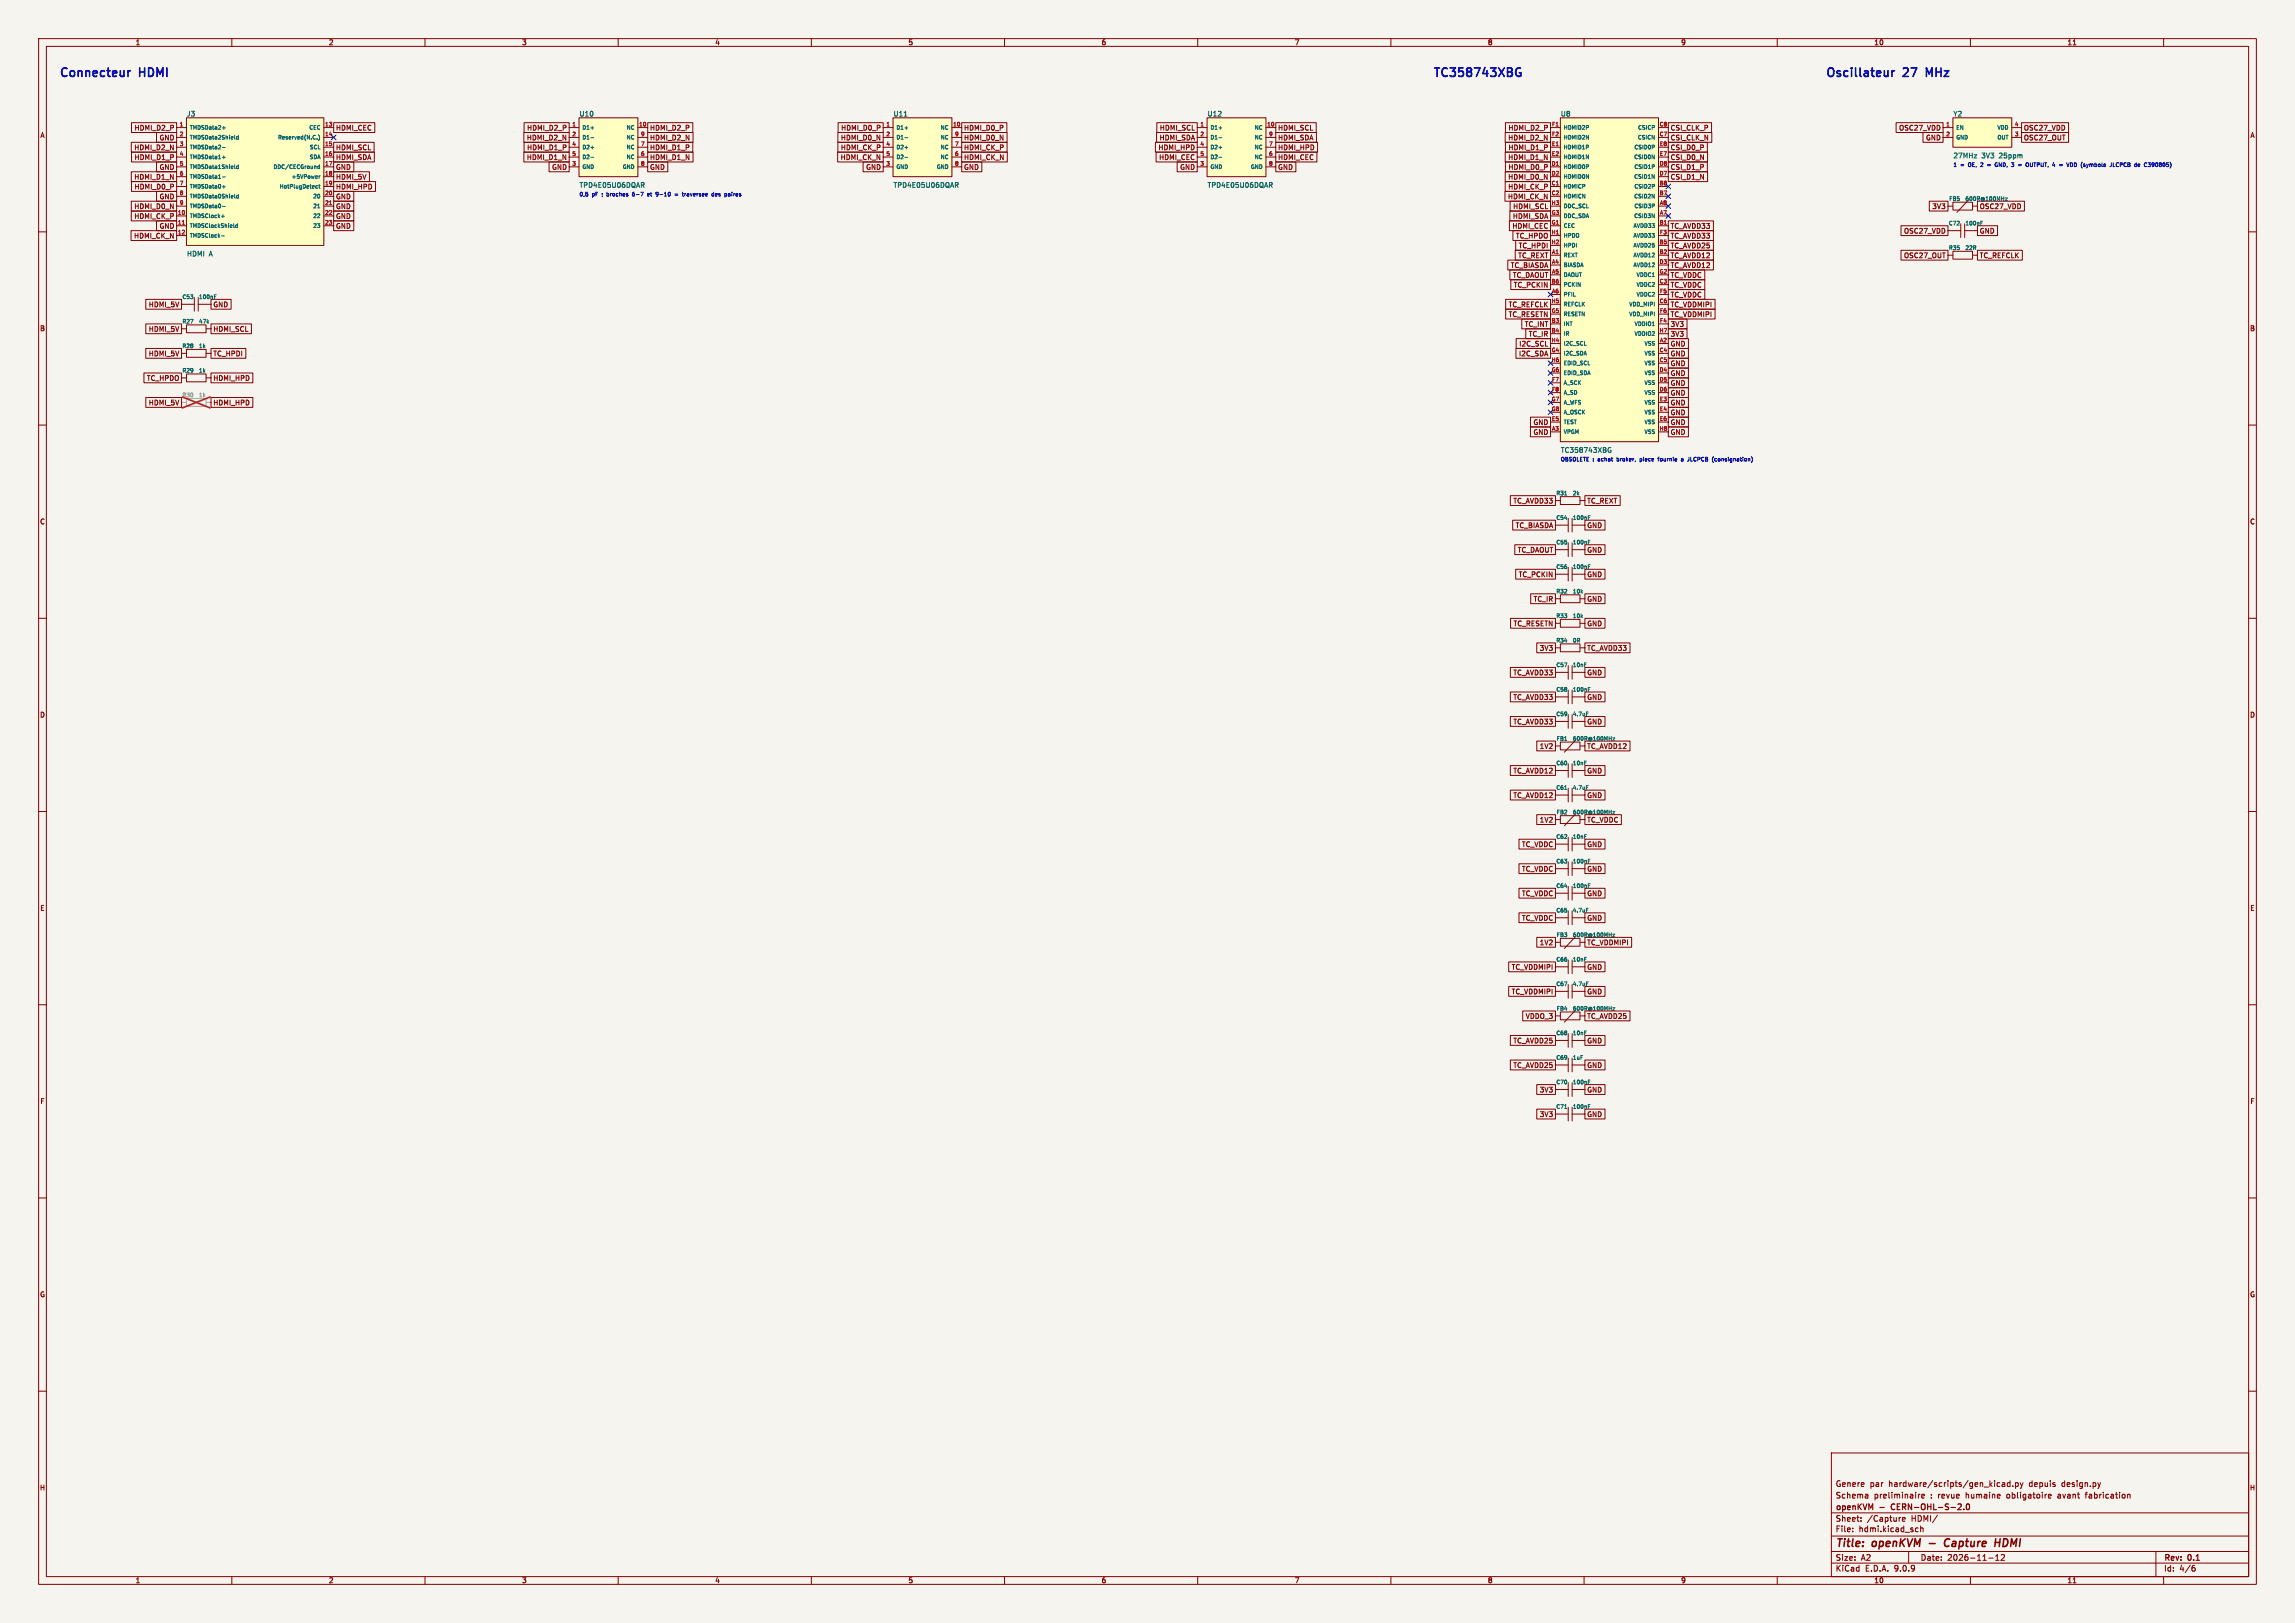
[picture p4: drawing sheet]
<svg xmlns="http://www.w3.org/2000/svg" width="594mm" height="420mm" viewBox="0 0 594 420" stroke-linecap="round" stroke-linejoin="round" font-family="sans-serif">
<defs><g id="words">
<g font-size="3.1" fill="#0000c2">
<text x="15.2" y="20.1">Connecteur</text>
<text x="36.2" y="20.1">HDMI</text>
<text x="370.8" y="20.1">TC358743XBG</text>
<text x="472.4" y="20.1">Oscillateur</text>
<text x="492.8" y="20.1">27</text>
<text x="499.6" y="20.1">MHz</text>
</g>
<g font-size="2.8" fill="#840000">
<text x="475" y="400.9">Title:</text>
<text x="484.7" y="400.9">openKVM</text>
<text x="504.9" y="400.9">Capture</text>
<text x="518.8" y="400.9">HDMI</text>
</g>
<g font-size="2.1" fill="#840000">
<text x="475" y="388">Schema</text>
<text x="475" y="385">Genere</text>
<text x="483.9" y="385">par</text>
<text x="485" y="388">preliminaire</text>
<text x="488.9" y="385">hardware/scripts/gen_kicad.py</text>
<text x="499.7" y="388">: revue</text>
<text x="509.1" y="388">humaine</text>
<text x="519.8" y="388">obligatoire</text>
<text x="525.3" y="385">depuis</text>
<text x="533.2" y="388">avant</text>
<text x="533.9" y="385">design.py</text>
<text x="540.5" y="388">fabrication</text>
<text x="475" y="394">Sheet:</text>
<text x="475" y="391.2">openKVM</text>
<text x="483.2" y="394">/Capture</text>
<text x="486.6" y="391.2">-</text>
<text x="490.2" y="391.2">CERN-OHL-S-2.0</text>
<text x="494.7" y="394">HDMI/</text>
<text x="475" y="396.7">File:</text>
<text x="481.1" y="396.7">hdmi.kicad_sch</text>
<text x="475" y="406.9">KiCad</text>
<text x="475" y="404.1">Size:</text>
<text x="481.7" y="404.1">A2</text>
<text x="482.7" y="406.9">E.D.A.</text>
<text x="490.3" y="406.9">9.0.9</text>
<text x="497" y="404.1">Date:</text>
<text x="504" y="404.1">2026-11-12</text>
<text x="560" y="404.3">Rev:</text>
<text x="560" y="406.9">Id:</text>
<text x="564.1" y="406.9">4/6</text>
<text x="566.4" y="404.3">0.1</text>
</g>
<g font-size="1.8" fill="#840000">
<text x="35" y="11.9">1</text>
<text x="85" y="11.9">2</text>
<text x="135" y="11.9">3</text>
<text x="185" y="11.9">4</text>
<text x="235" y="11.9">5</text>
<text x="285" y="11.9">6</text>
<text x="335" y="11.9">7</text>
<text x="385" y="11.9">8</text>
<text x="435" y="11.9">9</text>
<text x="485" y="11.9">10</text>
<text x="535" y="11.9">11</text>
<text x="10.3" y="35.9">A</text>
<text x="34.7" y="34">HDMI_D2_P</text>
<text x="86.8" y="34">HDMI_CEC</text>
<text x="136.3" y="34">HDMI_D2_P</text>
<text x="168.1" y="34">HDMI_D2_P</text>
<text x="217.6" y="34">HDMI_D0_P</text>
<text x="249.4" y="34">HDMI_D0_P</text>
<text x="300.1" y="34">HDMI_SCL</text>
<text x="330.7" y="34">HDMI_SCL</text>
<text x="390.3" y="34">HDMI_D2_P</text>
<text x="432.3" y="34">CSI_CLK_P</text>
<text x="491.4" y="34">OSC27_VDD</text>
<text x="523.7" y="34">OSC27_VDD</text>
<text x="582.3" y="35.9">A</text>
<text x="34.6" y="39.1">HDMI_D2_N</text>
<text x="34.7" y="41.6">HDMI_D1_P</text>
<text x="41.2" y="36.5">GND</text>
<text x="86.8" y="39.1">HDMI_SCL</text>
<text x="86.8" y="41.6">HDMI_SDA</text>
<text x="136.2" y="41.6">HDMI_D1_N</text>
<text x="136.2" y="36.5">HDMI_D2_N</text>
<text x="136.3" y="39.1">HDMI_D1_P</text>
<text x="168.1" y="39.1">HDMI_D1_P</text>
<text x="168.1" y="41.6">HDMI_D1_N</text>
<text x="168.1" y="36.5">HDMI_D2_N</text>
<text x="217.5" y="41.6">HDMI_CK_N</text>
<text x="217.5" y="39.1">HDMI_CK_P</text>
<text x="217.5" y="36.5">HDMI_D0_N</text>
<text x="249.4" y="36.5">HDMI_D0_N</text>
<text x="249.4" y="39.1">HDMI_CK_P</text>
<text x="249.4" y="41.6">HDMI_CK_N</text>
<text x="299.7" y="39.1">HDMI_HPD</text>
<text x="299.9" y="41.6">HDMI_CEC</text>
<text x="300" y="36.5">HDMI_SDA</text>
<text x="330.7" y="36.5">HDMI_SDA</text>
<text x="330.7" y="41.6">HDMI_CEC</text>
<text x="330.7" y="39.1">HDMI_HPD</text>
<text x="390.2" y="41.6">HDMI_D1_N</text>
<text x="390.2" y="36.5">HDMI_D2_N</text>
<text x="390.3" y="39.1">HDMI_D1_P</text>
<text x="432.3" y="41.6">CSI_D0_N</text>
<text x="432.3" y="39.1">CSI_D0_P</text>
<text x="432.3" y="36.5">CSI_CLK_N</text>
<text x="498.4" y="36.5">GND</text>
<text x="523.7" y="36.5">OSC27_OUT</text>
<text x="34.6" y="46.7">HDMI_D1_N</text>
<text x="41.2" y="44.1">GND</text>
<text x="86.8" y="44.1">GND</text>
<text x="86.8" y="46.7">HDMI_5V</text>
<text x="142.8" y="44.1">GND</text>
<text x="168.1" y="44.1">GND</text>
<text x="224" y="44.1">GND</text>
<text x="249.4" y="44.1">GND</text>
<text x="305.3" y="44.1">GND</text>
<text x="330.7" y="44.1">GND</text>
<text x="390.2" y="46.7">HDMI_D0_N</text>
<text x="390.3" y="44.1">HDMI_D0_P</text>
<text x="432.3" y="46.7">CSI_D1_N</text>
<text x="432.3" y="44.1">CSI_D1_P</text>
<text x="34.7" y="49.2">HDMI_D0_P</text>
<text x="41.2" y="51.8">GND</text>
<text x="86.8" y="49.2">HDMI_HPD</text>
<text x="86.8" y="51.8">GND</text>
<text x="390.2" y="51.8">HDMI_CK_N</text>
<text x="390.2" y="49.2">HDMI_CK_P</text>
<text x="34.6" y="54.3">HDMI_D0_N</text>
<text x="34.6" y="56.8">HDMI_CK_P</text>
<text x="41.2" y="59.4">GND</text>
<text x="86.8" y="54.3">GND</text>
<text x="86.8" y="56.8">GND</text>
<text x="86.8" y="59.4">GND</text>
<text x="391.3" y="59.4">HDMI_CEC</text>
<text x="391.4" y="56.8">HDMI_SDA</text>
<text x="391.5" y="54.3">HDMI_SCL</text>
<text x="432.3" y="59.4">TC_AVDD33</text>
<text x="500" y="54.3">3V3</text>
<text x="512.3" y="54.3">OSC27_VDD</text>
<text x="34.6" y="61.9">HDMI_CK_N</text>
<text x="392.2" y="61.9">TC_HPDO</text>
<text x="393" y="64.5">TC_HPDI</text>
<text x="432.3" y="64.5">TC_AVDD25</text>
<text x="432.3" y="61.9">TC_AVDD33</text>
<text x="492.7" y="60.6">OSC27_VDD</text>
<text x="512.3" y="60.6">GND</text>
<text x="390.9" y="69.5">TC_BIASDA</text>
<text x="392.8" y="67">TC_REXT</text>
<text x="432.3" y="67">TC_AVDD12</text>
<text x="432.3" y="69.5">TC_AVDD12</text>
<text x="492.7" y="67">OSC27_OUT</text>
<text x="512.3" y="67">TC_REFCLK</text>
<text x="391.4" y="72.1">TC_DAOUT</text>
<text x="391.7" y="74.6">TC_PCKIN</text>
<text x="432.3" y="74.6">TC_VDDC</text>
<text x="432.3" y="77.2">TC_VDDC</text>
<text x="432.3" y="72.1">TC_VDDC</text>
<text x="38.4" y="79.7">HDMI_5V</text>
<text x="55.1" y="79.7">GND</text>
<text x="390.4" y="79.7">TC_REFCLK</text>
<text x="390.4" y="82.2">TC_RESETN</text>
<text x="432.3" y="79.7">TC_VDDMIPI</text>
<text x="432.3" y="82.2">TC_VDDMIPI</text>
<text x="10.3" y="85.9">B</text>
<text x="38.4" y="86">HDMI_5V</text>
<text x="55.1" y="86">HDMI_SCL</text>
<text x="393.1" y="89.9">I2C_SCL</text>
<text x="394.5" y="84.8">TC_INT</text>
<text x="395.6" y="87.3">TC_IR</text>
<text x="432.3" y="84.8">3V3</text>
<text x="432.3" y="89.9">GND</text>
<text x="432.3" y="87.3">3V3</text>
<text x="582.3" y="85.9">B</text>
<text x="38.4" y="92.4">HDMI_5V</text>
<text x="55.1" y="92.4">TC_HPDI</text>
<text x="393" y="92.4">I2C_SDA</text>
<text x="432.3" y="92.4">GND</text>
<text x="432.3" y="94.9">GND</text>
<text x="37.9" y="98.7">TC_HPDO</text>
<text x="55.1" y="98.7">HDMI_HPD</text>
<text x="432.3" y="97.5">GND</text>
<text x="432.3" y="100">GND</text>
<text x="38.4" y="105.1">HDMI_5V</text>
<text x="55.1" y="105.1">HDMI_HPD</text>
<text x="432.3" y="105.1">GND</text>
<text x="432.3" y="107.6">GND</text>
<text x="432.3" y="102.6">GND</text>
<text x="396.8" y="112.7">GND</text>
<text x="396.8" y="110.2">GND</text>
<text x="432.3" y="110.2">GND</text>
<text x="432.3" y="112.7">GND</text>
<text x="391.6" y="130.5">TC_AVDD33</text>
<text x="410.7" y="130.5">TC_REXT</text>
<text x="10.3" y="135.9">C</text>
<text x="392.2" y="136.8">TC_BIASDA</text>
<text x="410.7" y="136.8">GND</text>
<text x="582.3" y="135.9">C</text>
<text x="392.7" y="143.2">TC_DAOUT</text>
<text x="410.7" y="143.2">GND</text>
<text x="393" y="149.5">TC_PCKIN</text>
<text x="410.7" y="149.5">GND</text>
<text x="396.8" y="155.9">TC_IR</text>
<text x="410.7" y="155.9">GND</text>
<text x="391.6" y="162.2">TC_RESETN</text>
<text x="410.7" y="162.2">GND</text>
<text x="398.4" y="168.6">3V3</text>
<text x="410.7" y="168.6">TC_AVDD33</text>
<text x="391.6" y="174.9">TC_AVDD33</text>
<text x="410.7" y="174.9">GND</text>
<text x="10.3" y="185.9">D</text>
<text x="391.6" y="181.3">TC_AVDD33</text>
<text x="410.7" y="181.3">GND</text>
<text x="582.3" y="185.9">D</text>
<text x="391.6" y="187.6">TC_AVDD33</text>
<text x="410.7" y="187.6">GND</text>
<text x="398.4" y="194">1V2</text>
<text x="410.7" y="194">TC_AVDD12</text>
<text x="391.6" y="200.3">TC_AVDD12</text>
<text x="410.7" y="200.3">GND</text>
<text x="391.6" y="206.7">TC_AVDD12</text>
<text x="410.7" y="206.7">GND</text>
<text x="398.4" y="213">1V2</text>
<text x="410.7" y="213">TC_VDDC</text>
<text x="393.8" y="219.4">TC_VDDC</text>
<text x="410.7" y="219.4">GND</text>
<text x="393.8" y="225.7">TC_VDDC</text>
<text x="410.7" y="225.7">GND</text>
<text x="393.8" y="232.1">TC_VDDC</text>
<text x="410.7" y="232.1">GND</text>
<text x="10.3" y="235.9">E</text>
<text x="393.8" y="238.4">TC_VDDC</text>
<text x="410.7" y="238.4">GND</text>
<text x="582.3" y="235.9">E</text>
<text x="398.4" y="244.8">1V2</text>
<text x="410.7" y="244.8">TC_VDDMIPI</text>
<text x="391.1" y="251.1">TC_VDDMIPI</text>
<text x="410.7" y="251.1">GND</text>
<text x="391.1" y="257.5">TC_VDDMIPI</text>
<text x="410.7" y="257.5">GND</text>
<text x="394.8" y="263.8">VDDO_3</text>
<text x="410.7" y="263.8">TC_AVDD25</text>
<text x="391.6" y="270.2">TC_AVDD25</text>
<text x="410.7" y="270.2">GND</text>
<text x="391.6" y="276.5">TC_AVDD25</text>
<text x="410.7" y="276.5">GND</text>
<text x="10.3" y="285.9">F</text>
<text x="398.4" y="282.9">3V3</text>
<text x="410.7" y="282.9">GND</text>
<text x="582.3" y="285.9">F</text>
<text x="398.4" y="289.2">3V3</text>
<text x="410.7" y="289.2">GND</text>
<text x="10.3" y="335.9">G</text>
<text x="582.3" y="335.9">G</text>
<text x="10.2" y="385.9">H</text>
<text x="582.2" y="385.9">H</text>
<text x="35" y="409.9">1</text>
<text x="85" y="409.9">2</text>
<text x="135" y="409.9">3</text>
<text x="185" y="409.9">4</text>
<text x="235" y="409.9">5</text>
<text x="285" y="409.9">6</text>
<text x="335" y="409.9">7</text>
<text x="385" y="409.9">8</text>
<text x="435" y="409.9">9</text>
<text x="485" y="409.9">10</text>
<text x="535" y="409.9">11</text>
</g>
<g font-size="1.8" fill="#006464">
<text x="48.3" y="30.3">J3</text>
<text x="149.9" y="30.3">U10</text>
<text x="231.1" y="30.3">U11</text>
<text x="312.4" y="30.3">U12</text>
<text x="403.9" y="30.3">U8</text>
<text x="505.5" y="30.3">Y2</text>
<text x="505.5" y="41.2">27MHz</text>
<text x="512.9" y="41.2">3V3</text>
<text x="149.9" y="48.8">TPD4E05U06DQAR</text>
<text x="231.1" y="48.8">TPD4E05U06DQAR</text>
<text x="312.4" y="48.8">TPD4E05U06DQAR</text>
<text x="48.3" y="66.6">HDMI</text>
<text x="54.1" y="66.6">A</text>
<text x="403.9" y="117.4">TC358743XBG</text>
</g>
<text font-size="1.8" fill="#0000c2" x="517.5" y="41.2">25ppm</text>
<g font-size="1.4" fill="#a90000">
<text x="46.4" y="32.8">1</text>
<text x="46.4" y="35.3">2</text>
<text x="84" y="32.8">13</text>
<text x="84" y="35.3">14</text>
<text x="148" y="32.8">1</text>
<text x="148" y="35.3">2</text>
<text x="165.3" y="32.8">10</text>
<text x="165.8" y="35.3">9</text>
<text x="229.3" y="32.8">1</text>
<text x="229.3" y="35.3">2</text>
<text x="246.6" y="32.8">10</text>
<text x="247" y="35.3">9</text>
<text x="310.5" y="32.8">1</text>
<text x="310.5" y="35.3">2</text>
<text x="327.8" y="32.8">10</text>
<text x="328.3" y="35.3">9</text>
<text x="401.6" y="32.8">F1</text>
<text x="401.6" y="35.3">F2</text>
<text x="429.4" y="32.8">C8</text>
<text x="429.4" y="35.3">C7</text>
<text x="503.6" y="32.8">1</text>
<text x="503.6" y="35.3">2</text>
<text x="521.4" y="32.8">4</text>
<text x="521.4" y="35.3">3</text>
<text x="46.4" y="37.8">3</text>
<text x="46.4" y="40.4">4</text>
<text x="84" y="37.8">15</text>
<text x="84" y="40.4">16</text>
<text x="148" y="37.8">4</text>
<text x="148" y="40.4">5</text>
<text x="165.8" y="37.8">7</text>
<text x="165.8" y="40.4">6</text>
<text x="229.3" y="37.8">4</text>
<text x="229.3" y="40.4">5</text>
<text x="247" y="37.8">7</text>
<text x="247" y="40.4">6</text>
<text x="310.5" y="37.8">4</text>
<text x="310.5" y="40.4">5</text>
<text x="328.3" y="37.8">7</text>
<text x="328.3" y="40.4">6</text>
<text x="401.5" y="37.8">E1</text>
<text x="401.5" y="40.4">E2</text>
<text x="429.5" y="37.8">E8</text>
<text x="429.5" y="40.4">E7</text>
<text x="46.4" y="42.9">5</text>
<text x="46.4" y="45.5">6</text>
<text x="84" y="42.9">17</text>
<text x="84" y="45.5">18</text>
<text x="148" y="42.9">3</text>
<text x="165.8" y="42.9">8</text>
<text x="229.3" y="42.9">3</text>
<text x="247" y="42.9">8</text>
<text x="310.5" y="42.9">3</text>
<text x="328.3" y="42.9">8</text>
<text x="401.5" y="42.9">D1</text>
<text x="401.5" y="45.5">D2</text>
<text x="429.4" y="42.9">D8</text>
<text x="429.4" y="45.5">D7</text>
<text x="46.4" y="48">7</text>
<text x="46.4" y="50.5">8</text>
<text x="46.4" y="53.1">9</text>
<text x="84" y="48">19</text>
<text x="84" y="50.5">20</text>
<text x="84" y="53.1">21</text>
<text x="401.5" y="53.1">H3</text>
<text x="401.5" y="48">C1</text>
<text x="401.5" y="50.5">C2</text>
<text x="429.4" y="48">B8</text>
<text x="429.4" y="50.5">B7</text>
<text x="429.5" y="53.1">A8</text>
<text x="45.9" y="55.6">10</text>
<text x="45.9" y="58.2">11</text>
<text x="84" y="55.6">22</text>
<text x="84" y="58.2">23</text>
<text x="401.5" y="55.6">G3</text>
<text x="401.5" y="58.2">G1</text>
<text x="429.4" y="58.2">B1</text>
<text x="429.5" y="55.6">A7</text>
<text x="45.9" y="60.7">12</text>
<text x="401.5" y="60.7">H1</text>
<text x="401.5" y="63.2">H2</text>
<text x="401.6" y="65.8">A1</text>
<text x="429.4" y="63.2">B5</text>
<text x="429.4" y="65.8">B2</text>
<text x="429.5" y="60.7">F3</text>
<text x="401.6" y="68.3">A4</text>
<text x="401.6" y="70.9">A5</text>
<text x="429.4" y="68.3">D3</text>
<text x="429.4" y="70.9">G2</text>
<text x="401.5" y="73.4">B6</text>
<text x="401.6" y="75.9">A6</text>
<text x="429.4" y="73.4">C3</text>
<text x="429.5" y="75.9">F5</text>
<text x="401.5" y="78.5">H5</text>
<text x="401.5" y="81">G5</text>
<text x="401.5" y="83.6">B3</text>
<text x="429.4" y="78.5">C6</text>
<text x="429.5" y="81">F6</text>
<text x="429.5" y="83.6">F4</text>
<text x="401.5" y="88.6">H4</text>
<text x="401.5" y="86.1">B4</text>
<text x="429.4" y="86.1">H7</text>
<text x="429.5" y="88.6">A2</text>
<text x="401.5" y="93.7">H6</text>
<text x="401.5" y="91.2">G4</text>
<text x="429.4" y="91.2">C4</text>
<text x="429.4" y="93.7">C5</text>
<text x="401.5" y="96.3">G6</text>
<text x="401.6" y="98.8">F7</text>
<text x="401.6" y="101.3">F8</text>
<text x="429.4" y="96.3">D4</text>
<text x="429.4" y="98.8">D5</text>
<text x="429.4" y="101.3">D6</text>
<text x="401.5" y="103.9">G7</text>
<text x="401.5" y="106.4">G8</text>
<text x="429.5" y="103.9">E3</text>
<text x="429.5" y="106.4">E4</text>
<text x="401.5" y="109">E5</text>
<text x="401.6" y="111.5">A3</text>
<text x="429.4" y="111.5">H8</text>
<text x="429.5" y="109">E6</text>
</g>
<g font-size="1.4" fill="#006464">
<text x="49" y="33.7">TMDSData2+</text>
<text x="79.9" y="33.7">CEC</text>
<text x="150.6" y="33.7">D1+</text>
<text x="162" y="33.7">NC</text>
<text x="231.9" y="33.7">D1+</text>
<text x="243.3" y="33.7">NC</text>
<text x="313.2" y="33.7">D1+</text>
<text x="324.6" y="33.7">NC</text>
<text x="404.6" y="33.7">HDMID2P</text>
<text x="423.8" y="33.7">CSICP</text>
<text x="506.2" y="33.7">EN</text>
<text x="516.8" y="33.7">VDD</text>
<text x="49" y="36.3">TMDSData2Shield</text>
<text x="49" y="38.8">TMDSData2-</text>
<text x="49" y="41.4">TMDSData1+</text>
<text x="71.8" y="36.3">Reserved(N.C.)</text>
<text x="80" y="41.4">SDA</text>
<text x="80" y="38.8">SCL</text>
<text x="150.6" y="36.3">D1-</text>
<text x="150.6" y="38.8">D2+</text>
<text x="150.6" y="41.4">D2-</text>
<text x="162" y="36.3">NC</text>
<text x="162" y="38.8">NC</text>
<text x="162" y="41.4">NC</text>
<text x="231.9" y="36.3">D1-</text>
<text x="231.9" y="38.8">D2+</text>
<text x="231.9" y="41.4">D2-</text>
<text x="243.3" y="36.3">NC</text>
<text x="243.3" y="38.8">NC</text>
<text x="243.3" y="41.4">NC</text>
<text x="313.2" y="36.3">D1-</text>
<text x="313.2" y="38.8">D2+</text>
<text x="313.2" y="41.4">D2-</text>
<text x="324.6" y="36.3">NC</text>
<text x="324.6" y="38.8">NC</text>
<text x="324.6" y="41.4">NC</text>
<text x="404.6" y="36.3">HDMID2N</text>
<text x="404.6" y="38.8">HDMID1P</text>
<text x="404.6" y="41.4">HDMID1N</text>
<text x="422.8" y="41.4">CSID0N</text>
<text x="422.9" y="38.8">CSID0P</text>
<text x="423.8" y="36.3">CSICN</text>
<text x="506.2" y="36.3">GND</text>
<text x="516.8" y="36.3">OUT</text>
<text x="49" y="43.9">TMDSData1Shield</text>
<text x="49" y="46.4">TMDSData1-</text>
<text x="70.6" y="43.9">DDC/CECGround</text>
<text x="75.3" y="46.4">+5VPower</text>
<text x="150.6" y="43.9">GND</text>
<text x="161" y="43.9">GND</text>
<text x="231.9" y="43.9">GND</text>
<text x="242.3" y="43.9">GND</text>
<text x="313.2" y="43.9">GND</text>
<text x="323.6" y="43.9">GND</text>
<text x="404.6" y="43.9">HDMID0P</text>
<text x="404.6" y="46.4">HDMID0N</text>
<text x="422.8" y="46.4">CSID1N</text>
<text x="422.9" y="43.9">CSID1P</text>
<text x="49" y="49">TMDSData0+</text>
<text x="49" y="51.5">TMDSData0Shield</text>
<text x="72.2" y="49">HotPlugDetect</text>
<text x="80.9" y="51.5">20</text>
<text x="404.6" y="49">HDMICP</text>
<text x="404.6" y="51.5">HDMICN</text>
<text x="422.8" y="51.5">CSID2N</text>
<text x="422.9" y="49">CSID2P</text>
<text x="504.4" y="52.2">FB5</text>
<text x="508.6" y="52.2">600R@100MHz</text>
<text x="49" y="54.1">TMDSData0-</text>
<text x="49" y="56.6">TMDSClock+</text>
<text x="49" y="59.1">TMDSClockShield</text>
<text x="80.9" y="54.1">21</text>
<text x="80.9" y="56.6">22</text>
<text x="80.9" y="59.1">23</text>
<text x="404.6" y="54.1">DDC_SCL</text>
<text x="404.6" y="56.6">DDC_SDA</text>
<text x="404.6" y="59.1">CEC</text>
<text x="422.6" y="59.1">AVDD33</text>
<text x="422.8" y="56.6">CSID3N</text>
<text x="422.9" y="54.1">CSID3P</text>
<text x="504.3" y="58.5">C72</text>
<text x="508.6" y="58.5">100nF</text>
<text x="49" y="61.7">TMDSClock-</text>
<text x="404.6" y="61.7">HPDO</text>
<text x="404.6" y="64.2">HPDI</text>
<text x="422.6" y="61.7">AVDD33</text>
<text x="422.6" y="64.2">AVDD25</text>
<text x="504.3" y="64.9">R35</text>
<text x="508.6" y="64.9">22R</text>
<text x="404.6" y="66.8">REXT</text>
<text x="404.6" y="69.3">BIASDA</text>
<text x="404.6" y="71.8">DAOUT</text>
<text x="422.6" y="66.8">AVDD12</text>
<text x="422.6" y="69.3">AVDD12</text>
<text x="423.4" y="71.8">VDDC1</text>
<text x="47.1" y="77.6">C53</text>
<text x="51.4" y="77.6">100nF</text>
<text x="404.6" y="74.4">PCKIN</text>
<text x="404.6" y="76.9">PFIL</text>
<text x="423.4" y="74.4">VDDC2</text>
<text x="423.4" y="76.9">VDDC2</text>
<text x="47.1" y="83.9">R27</text>
<text x="51.4" y="83.9">47k</text>
<text x="404.6" y="79.5">REFCLK</text>
<text x="404.6" y="82">RESETN</text>
<text x="421.5" y="79.5">VDD_MIPI</text>
<text x="421.5" y="82">VDD_MIPI</text>
<text x="404.6" y="84.5">INT</text>
<text x="404.6" y="87.1">IR</text>
<text x="404.6" y="89.6">I2C_SCL</text>
<text x="422.9" y="84.5">VDDIO1</text>
<text x="422.9" y="87.1">VDDIO2</text>
<text x="425.5" y="89.6">VSS</text>
<text x="47.1" y="90.3">R28</text>
<text x="51.4" y="90.3">1k</text>
<text x="404.6" y="92.2">I2C_SDA</text>
<text x="404.6" y="94.7">EDID_SCL</text>
<text x="425.5" y="92.2">VSS</text>
<text x="425.5" y="94.7">VSS</text>
<text x="47.1" y="96.6">R29</text>
<text x="51.4" y="96.6">1k</text>
<text x="404.6" y="97.2">EDID_SDA</text>
<text x="404.6" y="99.8">A_SCK</text>
<text x="425.5" y="97.2">VSS</text>
<text x="425.5" y="99.8">VSS</text>
<text x="404.6" y="102.3">A_SD</text>
<text x="404.6" y="104.9">A_WFS</text>
<text x="404.6" y="107.4">A_OSCK</text>
<text x="425.5" y="102.3">VSS</text>
<text x="425.5" y="104.9">VSS</text>
<text x="425.5" y="107.4">VSS</text>
<text x="404.6" y="109.9">TEST</text>
<text x="404.6" y="112.5">VPGM</text>
<text x="425.5" y="109.9">VSS</text>
<text x="425.5" y="112.5">VSS</text>
<text x="402.7" y="128.4">R31</text>
<text x="407" y="128.4">2k</text>
<text x="402.7" y="134.7">C54</text>
<text x="407" y="134.7">100nF</text>
<text x="402.7" y="141.1">C55</text>
<text x="407" y="141.1">100nF</text>
<text x="402.7" y="147.4">C56</text>
<text x="407" y="147.4">100nF</text>
<text x="402.7" y="153.8">R32</text>
<text x="407" y="153.8">10k</text>
<text x="402.7" y="160.1">R33</text>
<text x="407" y="160.1">10k</text>
<text x="402.7" y="166.5">R34</text>
<text x="407" y="166.5">0R</text>
<text x="402.7" y="172.8">C57</text>
<text x="407" y="172.8">10nF</text>
<text x="402.7" y="179.2">C58</text>
<text x="407" y="179.2">100nF</text>
<text x="402.7" y="185.5">C59</text>
<text x="407" y="185.5">4.7uF</text>
<text x="402.8" y="191.9">FB1</text>
<text x="407" y="191.9">600R@100MHz</text>
<text x="402.7" y="198.2">C60</text>
<text x="407" y="198.2">10nF</text>
<text x="402.7" y="204.6">C61</text>
<text x="407" y="204.6">4.7uF</text>
<text x="402.8" y="210.9">FB2</text>
<text x="407" y="210.9">600R@100MHz</text>
<text x="402.7" y="217.3">C62</text>
<text x="407" y="217.3">10nF</text>
<text x="402.7" y="223.6">C63</text>
<text x="407" y="223.6">100nF</text>
<text x="402.7" y="230">C64</text>
<text x="407" y="230">100nF</text>
<text x="402.7" y="236.3">C65</text>
<text x="407" y="236.3">4.7uF</text>
<text x="402.8" y="242.7">FB3</text>
<text x="407" y="242.7">600R@100MHz</text>
<text x="402.7" y="249">C66</text>
<text x="407" y="249">10nF</text>
<text x="402.7" y="255.4">C67</text>
<text x="407" y="255.4">4.7uF</text>
<text x="402.8" y="261.7">FB4</text>
<text x="407" y="261.7">600R@100MHz</text>
<text x="402.7" y="268.1">C68</text>
<text x="407" y="268.1">10nF</text>
<text x="402.7" y="274.4">C69</text>
<text x="407" y="274.4">1uF</text>
<text x="402.7" y="280.8">C70</text>
<text x="407" y="280.8">100nF</text>
<text x="402.7" y="287.1">C71</text>
<text x="407" y="287.1">100nF</text>
</g>
<g font-size="1.4" fill="#0000c2">
<text x="505.5" y="43.3">1</text>
<text x="507.4" y="43.3">=</text>
<text x="509.7" y="43.3">OE,</text>
<text x="513.1" y="43.3">2</text>
<text x="517.4" y="43.3">GND,</text>
<text x="523.9" y="43.3">=</text>
<text x="526.1" y="43.3">OUTPUT,</text>
<text x="533.3" y="43.3">4</text>
<text x="535.3" y="43.3">=</text>
<text x="537.5" y="43.3">VDD (symbole</text>
<text x="549.2" y="43.3">JLCPCB</text>
<text x="555.8" y="43.3">de</text>
<text x="558.6" y="43.3">C390805)</text>
<text x="149.9" y="50.9">0,5</text>
<text x="153.3" y="50.9">pF</text>
<text x="156" y="50.9">;</text>
<text x="157.5" y="50.9">broches</text>
<text x="164.4" y="50.9">6-7</text>
<text x="168.6" y="50.9">et</text>
<text x="171" y="50.9">9-10</text>
<text x="176.1" y="50.9">=</text>
<text x="178.4" y="50.9">traversee</text>
<text x="186.3" y="50.9">des</text>
<text x="189.9" y="50.9">paires</text>
<text x="403.9" y="119.5">OBSOLETE :</text>
<text x="413.8" y="119.5">achat</text>
<text x="419" y="119.5">broker,</text>
<text x="425.2" y="119.5">piece</text>
<text x="430.1" y="119.5">fournie</text>
<text x="436.4" y="119.5">a</text>
<text x="438.3" y="119.5">JLCPCB</text>
<text x="444.9" y="119.5">(consignation)</text>
</g>
<g font-size="1.4" fill="#939391">
<text x="47.1" y="103">R30</text>
<text x="51.4" y="103">1k</text>
</g>
</g></defs>
<path d="M0 0h594v420h-594z" fill="#f5f4ef" stroke="#f5f4ef" stroke-width=".26"/>
<g fill="none" stroke="#840000" stroke-width=".26">
<path d="M10 10h574v400h-574zM12 12h570v396h-570zM60 10v2M110 10v2M160 10v2M210 10v2M260 10v2M310 10v2M360 10v2M410 10v2M460 10v2M510 10v2"/>
<path d="M536.6 11.6h.7M560 10v2M10 60h2M582 60h2M47 91.4h1.3M48.3 90.4h5v2.1h-5zM53.3 91.4h1.3M10 110h2M582 110h2M402.6 148.6h3.3M405.9 146.8v3.6M406.9 146.8v3.6"/>
<path d="M406.9 148.6h3.3M10 160h2M582 160h2M10 210h2M582 210h2M10 260h2M582 260h2M10 310h2M582 310h2M10 360h2M474 376h108v32h-108zM582 360h2"/>
<path d="M474 397.5h108M474 391.5h108M479.5 396.2v.2M479.5 395.4v.2M481.7 393.5v.2M481.7 392.7v.2M483.2 386.7l.3 .2v.8M483.5 387.6l-.2 .1M483.5 387l-.2 .1M491.8 392.7h.2M492.4 393.2l.7-.2-.1-.3h-.4l-.2 .2 .1 .7h.5M496 395.4h.5"/>
<path d="M496.5 396.3l-.5 .1M496.5 386.7v1M497 386.7l-.5 .3M497.1 395.5l.6-.1v1M497.1 394.9v1.5M497.4 387.2l.7-.2-.1-.3h-.4l-.2 .2 .1 .7h.5M501.5 392.1l-1.3 1.9M518.2 383.7h.6l.1 1M518.9 384l-.7 .3 .2 .4 .5-.1M520.2 383.7h-.4l-.3 .3 .2 .6h.5M520.2 383.2v1.5M521 384.5v.2"/>
<path d="M521.7 383.7h.4l.3 .3-.2 .6h-.5M521.7 383.7v1.5M522.9 383.7l.3 1M523.2 384.7l-.3 .5M523.6 383.7l-.4 1M530.2 387.2l.7-.2-.1-.3h-.4l-.2 .2v.7h.6M539.7 386.7h.5M543.7 383.7l-.4 1M550.7 386.7h.5l.1 1M60 408v2M110 408v2M160 408v2"/>
<path d="M210 408v2M260 408v2M310 408v2M360 408v2M410 408v2M460 408v2M474 404.5h108M474 401.5h108M494 401.5v3M510 408v2M514.7 403.2h1.2M516.5 403.8h.9"/>
<path d="M516.5 402.7l.5-.4v1.5M518 402.4l.5-.1 .3 .4-.9 1.1h.9M536.6 409.6h.7M558 401.5v6.5M560 408v2M567.6 405.6l.6 .3-.1 .5-.5 .2M568 405.1h-.4"/>
</g>
<path d="M499.4 399.4h1.5M504.3 398.2a1.07 1.07 0 0 0-1 .8 1.07 1.07 0 0 0 .5 1.2l.5-.1M516.4 399.1h1.2M516.6 398.2l-.3 2M517.7 398.2l-.3 2" fill="none" stroke="#840000" stroke-width=".4"/>
<path d="M489.6 389.4l-.1 .4 .1 .7M506.7 390.7h.9M507.6 389.3v.5M508.3 390.5v.2M509.1 389.3l.2-.1a.8 .8 0 0 1 .5 .7 .8 .8 0 0 1-.5 .8l-.4-.6z" fill="none" stroke="#840000" stroke-width=".3"/>
<path d="M411.1 146.6h.3M411.1 146.1h.5" fill="none" stroke="#006464" stroke-width=".26"/>
<path d="M48.3 30.5h35.5v33h-35.5z" fill="#ffffc2"/>
<g fill="none" stroke="#840000" stroke-width=".26">
<path d="M45.7 33h2.6M45.7 35.6h2.6M45.7 38.1h2.6M48.3 30.5h35.5v33h-35.5zM83.8 33h2.6M83.8 35.6h2.6M83.8 38.1h2.6M45.7 40.6h2.6M45.7 43.2h2.6M45.7 45.7h2.6M45.7 48.3h2.6M45.7 50.8h2.6"/>
<path d="M45.7 53.3h2.6M45.7 55.9h2.6M45.7 58.4h2.6M83.8 40.6h2.6M83.8 43.2h2.6M83.8 45.7h2.6M83.8 48.3h2.6M83.8 50.8h2.6M83.8 53.3h2.6M83.8 55.9h2.6M83.8 58.4h2.6M504.2 59.7h3.3"/>
<path d="M507.5 57.9v3.6M508.5 57.9v3.6M508.5 59.7h3.3M45.7 61h2.6M504.2 66h1.3M505.5 65h5v2.1h-5zM510.5 66h1.3"/>
</g>
<g fill="none" stroke="#006464" stroke-width=".26">
<path d="M57.6 33.1h.7M57.6 38.2h.7M57.9 32.7v.8M61.7 35v1M61.7 35.4l-.5 .1 .1 .5h.4M82.1 35.9v.1M82.4 34.9l.3 .6-.3 .9M57.3 56h.8M57.6 40.7h.7M57.6 45.8h.7M57.6 48.3h.7M57.6 53.4h.7"/>
<path d="M57.9 40.3v.8M57.9 48v.7M61.5 57.9v1M61.5 58.3l-.5 .1 .1 .4h.4M61.7 42.6v1h-.4v-.5l.4-.1M61.7 50.3v1M61.7 50.6l-.5 .2 .1 .4h.4M82.2 53.8h.6M82.2 48.1l-.5 .1 .1 .5h.4M82.5 48h.4M82.6 45.5v.7M82.6 47.7v.9l.3 .1"/>
<path d="M82.7 42.6v1h-.4v-.5l.4-.1M82.9 45.5l-.3 .2M512.7 57.7h.3M512.7 57.2h.5M57.3 61h.8"/>
</g>
<path d="M47.2 58h.6M85.3 53h.6" fill="none" stroke="#a90000" stroke-width=".26"/>
<path d="M505.5 30.5h15.2v7.6h-15.2z" fill="#ffffc2"/>
<g fill="none" stroke="#840000" stroke-width=".26">
<path d="M502.9 33h2.6M502.9 35.6h2.6M505.5 30.5h15.2v7.6h-15.2zM520.7 33h2.5M520.7 35.6h2.5M504.2 53.3h1.3M505.5 52.3h5v2.1h-5zM509.5 51.7l-3 3.2M510.5 53.3h1.3M402.6 174h3.3M402.6 167.6h1.3M403.9 166.6h5v2.1h-5z"/>
<path d="M405.9 172.2v3.6M405.9 178.6v3.5M406.9 172.2v3.6M406.9 178.6v3.5M406.9 174h3.3M408.9 167.6h1.3M402.6 180.3h3.3M406.9 180.3h3.3"/>
</g>
<path d="M519 51.2h.5l-.5 .7h.5M410.1 171.5h.5M411.1 178.4h.3M411.1 177.9h.5" fill="none" stroke="#006464" stroke-width=".26"/>
<path d="M312.4 30.5h15.3v15.2h-15.3z" fill="#ffffc2"/>
<g fill="none" stroke="#840000" stroke-width=".26">
<path d="M309.9 33h2.5M309.9 35.6h2.5M309.9 38.1h2.5M312.4 30.5h15.3v15.2h-15.3zM327.7 33h2.5M327.7 35.6h2.5M327.7 38.1h2.5M309.9 40.6h2.5M309.9 43.2h2.5M327.7 40.6h2.5M327.7 43.2h2.5M402.6 142.2h3.3"/>
<path d="M405.9 140.5v3.5M406.9 140.5v3.5M406.9 142.2h3.3M402.6 193h1.3M402.6 186.7h3.3M402.6 199.4h3.3M403.9 192h5v2.1h-5zM405.9 184.9v3.6M405.9 197.6v3.6M406.9 184.9v3.6M406.9 197.6v3.6M406.9 186.7h3.3"/>
<path d="M406.9 199.4h3.3M407.9 191.4l-3 3.2M408.9 193h1.3M402.6 288.3h3.3M405.9 286.5v3.6M406.9 286.5v3.6M406.9 288.3h3.3"/>
</g>
<g fill="none" stroke="#006464" stroke-width=".26">
<path d="M315.5 33.1h.7M315.5 35.6h.7M315.5 38.2h.7M315.5 40.7h.7M328.6 47.2h.4l.3 .3-.1 .3-.6 .1M328.9 47.9l.4 .6M411.1 139.8h.5M411.1 140.3h.3M410.1 196.9h.5M410.6 184.2h.5M417.4 190.9h.5l-.5 .7h.5M405 286.8h.5"/>
<path d="M411.1 286.3h.3M411.1 285.8h.5"/>
</g>
<path d="M231.1 30.5h15.3v15.2h-15.3z" fill="#ffffc2"/>
<g fill="none" stroke="#840000" stroke-width=".26">
<path d="M228.6 33h2.5M228.6 35.6h2.5M228.6 38.1h2.5M231.1 30.5h15.3v15.2h-15.3zM246.4 33h2.5M246.4 35.6h2.5M246.4 38.1h2.5M228.6 40.6h2.5M228.6 43.2h2.5M246.4 40.6h2.5M246.4 43.2h2.5M402.6 135.9h3.3"/>
<path d="M405.9 134.1v3.6M406.9 134.1v3.6M406.9 135.9h3.3M402.6 154.9h1.3M403.9 153.9h5v2.1h-5zM408.9 154.9h1.3M402.6 161.3h1.3M403.9 160.3h5v2h-5zM408.9 161.3h1.3M402.6 205.7h3.3M402.6 218.4h3.3M402.6 212.1h1.3"/>
<path d="M403.9 211.1h5v2h-5zM405.9 204v3.5M405.9 216.7v3.5M406.9 204v3.5M406.9 216.7v3.5M406.9 205.7h3.3M406.9 218.4h3.3M407.9 210.5l-3 3.2M408.9 212.1h1.3M402.6 224.8h3.3M402.6 231.1h3.3M402.6 237.5h3.3"/>
<path d="M405.9 223v3.6M405.9 229.4v3.5M405.9 235.7v3.6M406.9 223v3.6M406.9 229.4v3.5M406.9 235.7v3.6M406.9 224.8h3.3M406.9 231.1h3.3M406.9 237.5h3.3M402.6 250.2h3.3M402.6 256.5h3.3M402.6 243.8h1.3"/>
<path d="M403.9 242.8h5v2.1h-5zM405.9 248.4v3.6M405.9 254.8v3.5M406.9 248.4v3.6M406.9 254.8v3.5M406.9 250.2h3.3M406.9 256.5h3.3M407.9 242.2l-3 3.2M408.9 243.8h1.3M402.6 275.6h3.3M402.6 269.2h3.3M402.6 262.9h1.3"/>
<path d="M403.9 261.9h5v2h-5zM405.9 267.5v3.5M405.9 273.8v3.6M406.9 267.5v3.5M406.9 273.8v3.6M406.9 275.6h3.3M406.9 269.2h3.3M407.9 261.3l-3 3.2M408.9 262.9h1.3M402.6 281.9h3.3M405.9 280.2v3.5M406.9 280.2v3.5"/>
<path d="M406.9 281.9h3.3"/>
</g>
<g fill="none" stroke="#006464" stroke-width=".26">
<path d="M234 30.1h.8M234.2 33.1h.8M234.2 35.6h.8M234.2 38.2h.8M234.2 40.7h.8M247.3 47.2h.5l.2 .3-.1 .3-.6 .1M247.6 47.9l.4 .6M411.1 133.9h.3M411.1 133.4h.5M405 204.3h.5M410.1 216h.5M410.6 203.3h.5"/>
<path d="M417.4 210h.5l-.5 .6h.5M410.6 235h.5M411.1 222.8h.3M411.1 222.3h.5M411.1 229.2h.3M411.1 228.7h.5M410.1 247.7h.5M410.6 254.1h.5M417.4 241.7h.5l-.5 .7h.5M410.1 266.8h.5M411.1 280h.3M411.1 279.5h.5"/>
<path d="M417.4 260.8h.5l-.5 .6h.5"/>
</g>
<path d="M403.9 30.5h25.4v83.8h-25.4z" fill="#ffffc2"/>
<g fill="none" stroke="#840000" stroke-width=".26">
<path d="M401.3 33h2.6M401.3 35.6h2.6M401.3 38.1h2.6M403.9 30.5h25.4v83.8h-25.4zM429.3 33h2.5M429.3 35.6h2.5M429.3 38.1h2.5M401.3 40.6h2.6M401.3 43.2h2.6M401.3 45.7h2.6M401.3 48.3h2.6M401.3 50.8h2.6"/>
<path d="M401.3 53.3h2.6M401.3 55.9h2.6M401.3 58.4h2.6M429.3 40.6h2.5M429.3 43.2h2.5M429.3 45.7h2.5M429.3 48.3h2.5M429.3 50.8h2.5M429.3 53.3h2.5M429.3 55.9h2.5M429.3 58.4h2.5M47 78.7h3.3"/>
<path d="M50.3 77v3.5M51.3 78.7h3.3M51.3 77v3.5M401.3 61h2.6M401.3 63.5h2.6M401.3 66h2.6M401.3 68.6h2.6M401.3 71.1h2.6M401.3 73.7h2.6M401.3 76.2h2.6M401.3 78.7h2.6M429.3 61h2.5"/>
<path d="M429.3 63.5h2.5M429.3 66h2.5M429.3 68.6h2.5M429.3 71.1h2.5M429.3 73.7h2.5M429.3 76.2h2.5M429.3 78.7h2.5M401.3 81.3h2.6M401.3 83.8h2.6M401.3 86.4h2.6M401.3 88.9h2.6M401.3 91.4h2.6"/>
<path d="M401.3 94h2.6M401.3 96.5h2.6M401.3 99.1h2.6M429.3 81.3h2.5M429.3 83.8h2.5M429.3 86.4h2.5M429.3 88.9h2.5M429.3 91.4h2.5M429.3 94h2.5M429.3 96.5h2.5M429.3 99.1h2.5M401.3 101.6h2.6"/>
<path d="M401.3 104.1h2.6M401.3 106.7h2.6M401.3 109.2h2.6M401.3 111.8h2.6M429.3 101.6h2.5M429.3 104.1h2.5M429.3 106.7h2.5M429.3 109.2h2.5M429.3 111.8h2.5"/>
</g>
<path d="M55.5 76.8h.3M55.5 76.3h.5M416.7 116.5h.3l-.1 .5-.6-.1M416.9 115.9l-.6 .1" fill="none" stroke="#006464" stroke-width=".26"/>
<path d="M149.9 30.5h15.2v15.2h-15.2z" fill="#ffffc2"/>
<g fill="none" stroke="#840000" stroke-width=".26">
<path d="M34 36.8h11.7v2.6h-11.7zM34 31.7h11.7v2.6h-11.7zM34 39.4h11.7v2.5h-11.7zM40.5 34.3h5.2v2.5h-5.2zM86.4 36.8h10.4v2.6h-10.4zM86.4 31.7h10.6v2.6h-10.6zM86.4 39.4h10.5v2.5h-10.5zM135.6 39.4h11.7v2.5h-11.7zM135.6 34.3h11.7v2.5h-11.7zM135.6 36.8h11.7v2.6h-11.7zM135.6 31.7h11.7v2.6h-11.7zM147.3 33h2.6"/>
<path d="M147.3 35.6h2.6M147.3 38.1h2.6M149.9 30.5h15.2v15.2h-15.2zM165.1 33h2.5M165.1 35.6h2.5M165.1 38.1h2.5M167.6 36.8h11.7v2.6h-11.7zM167.6 39.4h11.8v2.5h-11.8zM167.6 31.7h11.7v2.6h-11.7zM167.6 34.3h11.8v2.5h-11.8zM216.8 39.4h11.8v2.5h-11.8zM216.9 36.8h11.7v2.6h-11.7z"/>
<path d="M216.9 34.3h11.7v2.5h-11.7zM216.9 31.7h11.7v2.6h-11.7zM248.9 31.7h11.7v2.6h-11.7zM248.9 34.3h11.8v2.5h-11.8zM248.9 36.8h11.8v2.6h-11.8zM248.9 39.4h11.8v2.5h-11.8zM299.1 36.8h10.8v2.6h-10.8zM299.2 39.4h10.7v2.5h-10.7zM299.4 34.3h10.5v2.5h-10.5zM299.4 31.7h10.5v2.6h-10.5zM330.2 34.3h10.5v2.5h-10.5zM330.2 31.7h10.5v2.6h-10.5z"/>
<path d="M330.2 39.4h10.6v2.5h-10.6zM330.2 36.8h10.8v2.6h-10.8zM389.6 39.4h11.7v2.5h-11.7zM389.6 34.3h11.7v2.5h-11.7zM389.6 36.8h11.7v2.6h-11.7zM389.6 31.7h11.7v2.6h-11.7zM431.8 39.4h10.2v2.5h-10.2zM431.8 36.8h10.1v2.6h-10.1zM431.8 34.3h11.3v2.5h-11.3zM431.8 31.7h11.2v2.6h-11.2zM490.8 31.7h12.1v2.6h-12.1zM497.7 34.3h5.2v2.5h-5.2z"/>
<path d="M523.2 31.7h12.2v2.6h-12.2zM523.2 34.3h12.2v2.5h-12.2zM33.9 59.7h11.8v2.5h-11.8zM34 52.1h11.7v2.5h-11.7zM34 54.6h11.7v2.6h-11.7zM34 44.4h11.7v2.6h-11.7zM34 47h11.7v2.5h-11.7zM40.5 49.5h5.2v2.6h-5.2zM40.5 57.1h5.2v2.6h-5.2zM40.5 41.9h5.2v2.6h-5.2zM86.4 41.9h5.2v2.6h-5.2zM86.4 44.4h9.2v2.6h-9.2z"/>
<path d="M86.4 47h10.8v2.5h-10.8zM86.4 49.5h5.2v2.6h-5.2zM86.4 52.1h5.2v2.5h-5.2zM86.4 54.6h5.2v2.6h-5.2zM86.4 57.1h5.2v2.6h-5.2zM142.1 41.9h5.2v2.6h-5.2zM147.3 40.6h2.6M147.3 43.2h2.6M165.1 40.6h2.5M165.1 43.2h2.5M167.6 41.9h5.2v2.6h-5.2zM223.4 41.9h5.2v2.6h-5.2z"/>
<path d="M248.9 41.9h5.2v2.6h-5.2zM304.7 41.9h5.2v2.6h-5.2zM330.2 41.9h5.2v2.6h-5.2zM389.5 49.5h11.8v2.6h-11.8zM389.6 47h11.7v2.5h-11.7zM389.6 44.4h11.7v2.6h-11.7zM389.6 41.9h11.7v2.6h-11.7zM390.7 57.1h10.6v2.6h-10.6zM390.8 54.6h10.5v2.6h-10.5zM390.9 52.1h10.4v2.5h-10.4zM391.6 59.7h9.7v2.5h-9.7zM431.8 44.4h10.2v2.6h-10.2z"/>
<path d="M431.8 59.7h11.7v2.5h-11.7zM431.8 57.1h11.7v2.6h-11.7zM431.8 41.9h10.1v2.6h-10.1zM492 58.4h12.2v2.6h-12.2zM499.3 52.1h4.9v2.5h-4.9zM511.8 58.4h5.2v2.6h-5.2zM511.8 52.1h12.2v2.5h-12.2zM37.7 77.5h9.3v2.5h-9.3zM54.6 77.5h5.2v2.5h-5.2zM389.7 77.5h11.6v2.5h-11.6zM390.2 67.3h11.1v2.6h-11.1zM390.8 69.8h10.5v2.6h-10.5z"/>
<path d="M391 72.4h10.3v2.5h-10.3zM392.2 64.8h9.1v2.5h-9.1zM392.3 62.2h9v2.6h-9zM431.8 62.2h11.7v2.6h-11.7zM431.8 72.4h9.4v2.5h-9.4zM431.8 64.8h11.7v2.5h-11.7zM431.8 77.5h12.1v2.5h-12.1zM431.8 74.9h9.4v2.6h-9.4zM431.8 69.8h9.4v2.6h-9.4zM431.8 67.3h11.7v2.6h-11.7zM492 64.8h12.2v2.5h-12.2zM511.8 64.8h11.6v2.5h-11.6z"/>
<path d="M37.2 96.5h9.8v2.6h-9.8zM37.7 83.8h9.3v2.6h-9.3zM37.7 90.2h9.3v2.5h-9.3zM47 97.8h1.3M47 85.1h1.3M48.3 96.8h5v2h-5zM48.3 84.1h5v2h-5zM53.3 97.8h1.3M53.3 85.1h1.3M54.6 83.8h10.5v2.6h-10.5zM54.6 90.2h9v2.5h-9zM54.6 96.5h10.8v2.6h-10.8z"/>
<path d="M389.7 80h11.6v2.6h-11.6zM392.4 90.2h8.9v2.5h-8.9zM392.4 87.6h8.9v2.6h-8.9zM393.9 82.5h7.4v2.6h-7.4zM394.9 85.1h6.4v2.5h-6.4zM431.8 82.5h4.8v2.6h-4.8zM431.8 87.6h5.2v2.6h-5.2zM431.8 80h12.1v2.6h-12.1zM431.8 90.2h5.2v2.5h-5.2zM431.8 92.7h5.2v2.6h-5.2zM431.8 95.2h5.2v2.6h-5.2zM431.8 97.8h5.2v2.5h-5.2z"/>
<path d="M431.8 85.1h4.8v2.5h-4.8zM37.7 102.9h9.3v2.5h-9.3zM54.6 102.9h10.8v2.5h-10.8zM396.1 110.5h5.2v2.5h-5.2zM396.1 107.9h5.2v2.6h-5.2zM431.8 102.9h5.2v2.5h-5.2zM431.8 105.4h5.2v2.6h-5.2zM431.8 107.9h5.2v2.6h-5.2zM431.8 110.5h5.2v2.5h-5.2zM431.8 100.3h5.2v2.6h-5.2zM390.9 128.3h11.7v2.5h-11.7zM391.5 134.6h11.1v2.6h-11.1z"/>
<path d="M402.6 129.5h1.3M403.9 128.5h5v2.1h-5zM408.9 129.5h1.3M410.2 128.3h9.1v2.5h-9.1zM410.2 134.6h5.2v2.6h-5.2zM392.1 141h10.5v2.5h-10.5zM392.3 147.3h10.3v2.6h-10.3zM396.2 153.7h6.4v2.5h-6.4zM410.2 141h5.2v2.5h-5.2zM410.2 147.3h5.2v2.6h-5.2zM410.2 153.7h5.2v2.5h-5.2zM390.9 179.1h11.7v2.5h-11.7z"/>
<path d="M390.9 172.7h11.7v2.6h-11.7zM391 160h11.6v2.6h-11.6zM397.7 166.4h4.9v2.5h-4.9zM410.2 160h5.2v2.6h-5.2zM410.2 166.4h11.7v2.5h-11.7zM410.2 179.1h5.2v2.5h-5.2zM410.2 172.7h5.2v2.6h-5.2zM390.9 198.1h11.7v2.6h-11.7zM390.9 185.4h11.7v2.6h-11.7zM397.7 191.8h4.9v2.5h-4.9zM410.2 185.4h5.2v2.6h-5.2zM410.2 191.8h11.7v2.5h-11.7z"/>
<path d="M410.2 198.1h5.2v2.6h-5.2zM390.9 204.5h11.7v2.5h-11.7zM393.2 217.2h9.4v2.5h-9.4zM397.7 210.8h4.9v2.6h-4.9zM410.2 217.2h5.2v2.5h-5.2zM410.2 204.5h5.2v2.5h-5.2zM410.2 210.8h9.4v2.6h-9.4zM393.2 223.5h9.4v2.6h-9.4zM393.2 229.9h9.4v2.5h-9.4zM393.2 236.2h9.4v2.6h-9.4zM410.2 229.9h5.2v2.5h-5.2zM410.2 236.2h5.2v2.6h-5.2z"/>
<path d="M410.2 223.5h5.2v2.6h-5.2zM390.5 248.9h12.1v2.6h-12.1zM390.5 255.3h12.1v2.5h-12.1zM397.7 242.6h4.9v2.5h-4.9zM410.2 242.6h12.1v2.5h-12.1zM410.2 248.9h5.2v2.6h-5.2zM410.2 255.3h5.2v2.5h-5.2zM390.9 268h11.7v2.5h-11.7zM390.9 274.3h11.7v2.6h-11.7zM394.1 261.6h8.5v2.6h-8.5zM410.2 274.3h5.2v2.6h-5.2zM410.2 268h5.2v2.5h-5.2z"/>
<path d="M410.2 261.6h11.7v2.6h-11.7zM397.7 280.7h4.9v2.5h-4.9zM397.7 287h4.9v2.6h-4.9zM410.2 287h5.2v2.6h-5.2zM410.2 280.7h5.2v2.5h-5.2z"/>
</g>
<path d="M152.9 33.1h.8M152.9 35.6h.8M152.9 38.2h.8M152.9 40.7h.8M166 47.2h.5l.2 .3-.1 .3-.6 .1M166.3 47.9l.4 .6M405 128.1h.5" fill="none" stroke="#006464" stroke-width=".26"/>
<path d="M47 104.1h1.3M48.3 103.1h5v2.1h-5zM53.3 104.1h1.3" fill="none" stroke="#9c9b98" stroke-width=".26"/>
<path d="M47.2 102.7l7.2 2.9M54.4 102.7l-7.2 2.9" fill="none" stroke="#e12e31" stroke-width=".46"/>
<g fill="none" stroke="#000084" stroke-width=".26">
<path d="M85.8 35l1.2 1.2M87 35l-1.2 1.2M431.2 52.7l1.2 1.2M431.2 55.3l1.2 1.2M431.2 47.7l1.2 1.2M431.2 50.2l1.2 1.2M432.4 52.7l-1.2 1.2M432.4 55.3l-1.2 1.2M432.4 47.7l-1.2 1.2M432.4 50.2l-1.2 1.2M400.7 75.6l1.2 1.2M401.9 75.6l-1.2 1.2"/>
<path d="M400.7 98.5l1.2 1.2M400.7 95.9l1.2 1.2M400.7 93.4l1.2 1.2M401.9 98.5l-1.2 1.2M401.9 95.9l-1.2 1.2M401.9 93.4l-1.2 1.2M400.7 101l1.2 1.2M400.7 103.5l1.2 1.2M400.7 106.1l1.2 1.2M401.9 101l-1.2 1.2M401.9 103.5l-1.2 1.2M401.9 106.1l-1.2 1.2"/>
</g>
<path d="M33.8 18.3l-.6 .2M393.2 18.8h.5l-.2 .9a.79 .79 0 0 1-1-.2M393.5 17.7a.79 .79 0 0 0-1 .2M489.7 18.3v1.5M490.3 18.3l-.4 .1-.2 .3M499.3 19.1l-.7-1.5v2.2" fill="none" stroke="#0000c2" stroke-width=".44"/>
<g fill="none" stroke="#0000c2" stroke-width=".26">
<path d="M157.1 49.7v1M157.1 50.7h.1M157.2 50.1h-.1M164.1 50.1l-.4 .2M164.2 49.7l-.3 .1-.2 .4v.4l.4 .1M167.6 50.4l.5-.1-.1-.2-.4 .1v.5h.4M170.2 49.7l.1 .2-.1 .7M170.2 50.6v.1M170.3 50.2l-.1 .2M174.7 50.2h.7M174.7 50.5h.7M176.7 49.7v.9"/>
<path d="M177.5 50.1h-.2M178 50.1h-.1M178 50.4l-.2 .1 .2 .2M184.6 50.1h.1M184.7 49.7v1M184.7 50.7h-.1M185.2 50.4l.4-.1v-.2l-.4 .1v.5h.4M188.9 50.1l.1 .6M189 50.7h-.1M189 50.3l-.1 .1M189.4 49.7h.1M189.4 50.1v.6"/>
<path d="M189.4 49.7l.1 .1M512.7 42.2h.1M513.2 42.5l-.6 .6h.6M514.4 42.6h.8M514.4 42.9h.8M516.8 42.7h.2M516.9 42.2a.45 .45 0 0 0-.5 .4 .45 .45 0 0 0 .6 .4M521.2 42.6v.4M521.2 42.1l-.3 .4M522.4 42.6h.8M522.4 42.9h.8M524.4 42.3l.2-.2 .4 .2"/>
<path d="M525.5 42.1v.8l.3 .2M534.9 42.1l.3 1 .4-1M536.4 42.3l-.5-.2v1M537.1 42.1h-.2v1h.2M548.3 42.2a.44 .44 0 0 0-.6 .4 .44 .44 0 0 0 .6 .4M555.4 42.1a.51 .51 0 0 0-.4 .5 .51 .51 0 0 0 .4 .5M558.1 42.1a.63 .63 0 0 0 0 1M418.5 118.3v1M418.5 119.3h.1M418.6 118.7h-.1M424.5 119.3h.3M424.8 118.7h-.3v1"/>
<path d="M429.1 118.7h.3M429.4 118.3l-.2 .2v.8M435.2 118.7h.4v.6M435.6 118.9l-.4 .2 .1 .2h.3M437.6 119.3h.5M444 118.7h.3M444.3 119.3h-.3"/>
</g>
<use href="#words"/>
</svg>
